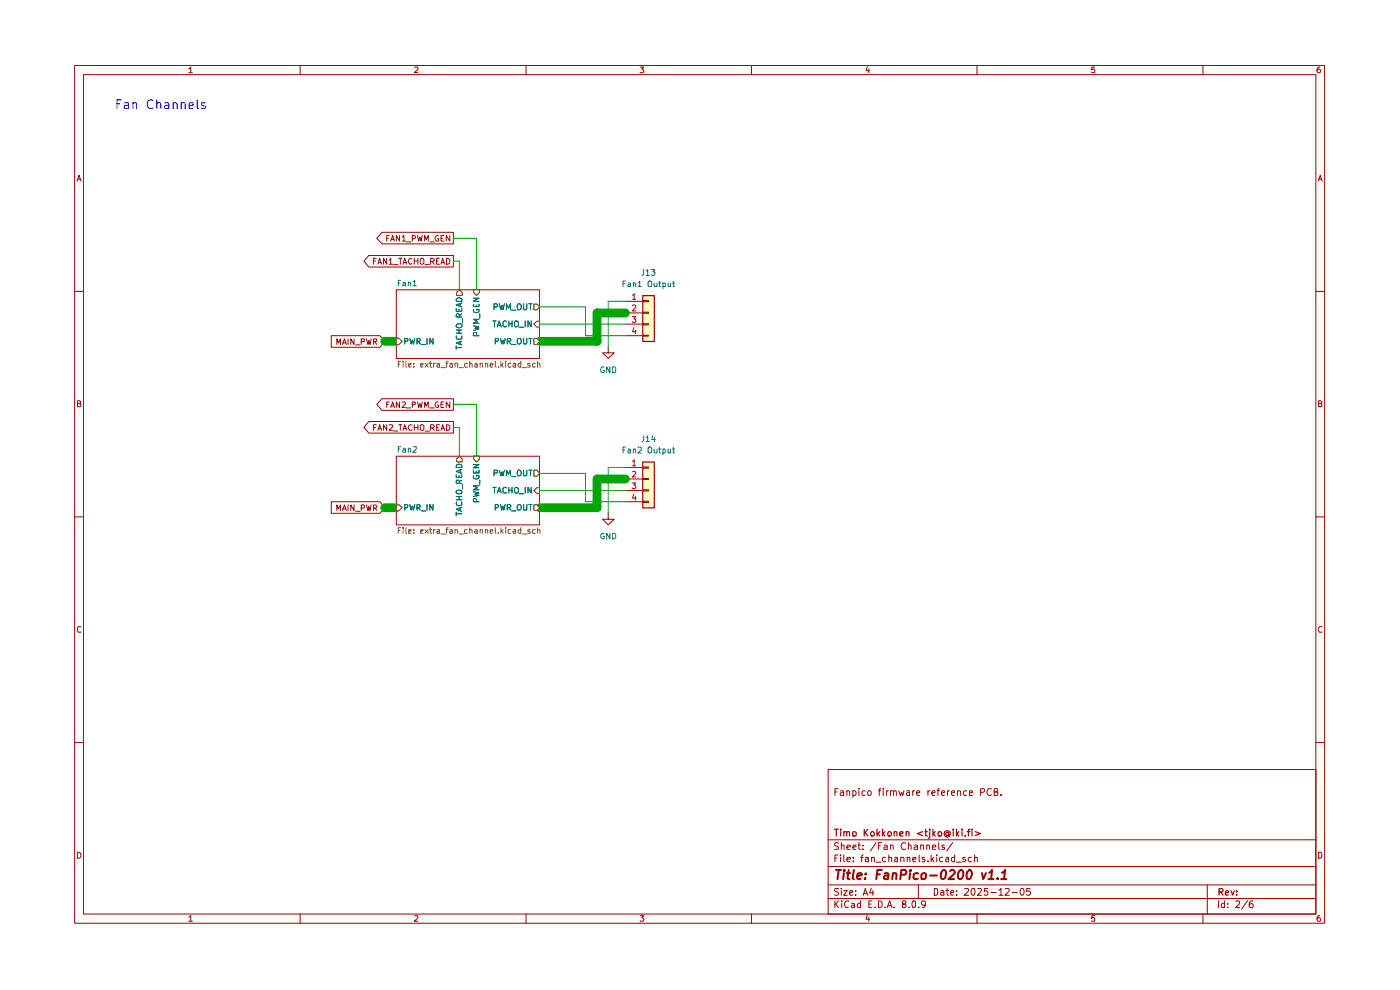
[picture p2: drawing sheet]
<svg xmlns="http://www.w3.org/2000/svg" width="297mm" height="210mm" viewBox="0 0 297 210" stroke-linecap="round" stroke-linejoin="round" font-family="sans-serif">
<g fill="none" stroke="#9b0000" stroke-width=".21">
<path d="M15.8 13.9h265.2v181.9h-265.2zM17.7 15.8h261.4v178.1h-261.4zM40 14.6l.5-.4v1.2M40 15.4h.8M63.7 13.9v1.9M88 14.3l.6-.1v.5l-.7 .7h.7M111.6 13.9v1.9M135.8 14.2h.8l-.5 .4 .5 .3-.1 .4h-.7M159.4 13.9v1.9M184 14.1l-.3 .9h.8M184.3 14.6v.8M207.3 13.9v1.9"/>
<path d="M232.2 14.2h-.6v.6l.1-.2h.4l.1 .2v.5h-.6M255.2 13.9v1.9M280 14.2a.55 .55 0 0 0-.6 .5l.2 .7h.4l.2-.2v-.3l-.3-.3h-.2l-.3 .3M16.3 38.4l.5-1.2 .4 1.2M16.5 38h.6M279.7 38.4l.4-1.2 .4 1.2M279.7 38h.6M15.8 61.8h1.9M279.1 61.8h1.9M16.4 85.6h.6v-.5l-.6-.1v1.3h.5l.3-.4-.3-.3M279.7 85.6h.5l.2-.3-.2-.3h-.5v1.3h.5l.2-.1v-.4l-.2-.2M15.8 109.6h1.9"/>
<path d="M279.1 109.6h1.9M17.2 133l-.6-.1-.2 .3v.7l.2 .2 .6-.1M280.4 133l-.5-.1-.2 .5 .2 .7 .5-.1M15.8 157.5h1.9M279.1 157.5h1.9M175.7 163.2h103.4v30.7h-103.4zM175.7 178.1h103.4M177.1 168h.4M177.8 167.3h-.7v1.4M177.9 178.8l-.6-.1-.3 .4 .1 .2a.56 .56 0 0 1 .6 .3 .56 .56 0 0 1 0 .6h-.7M178.3 167.8h.6l.1 .9M178.5 179.4l.1-.2 .5 .2v.8"/>
<path d="M178.5 178.7v1.5M179 168.1h-.5l-.3 .3 .3 .3h.5M179.7 179.7l.7-.1-.1-.3-.4-.1-.2 .2v.8h.6M179.7 167.9v-.1a.36 .36 0 0 1 .6 .2v.7M179.7 167.7v1M180.9 179.7l.7-.1-.2-.4h-.3l-.2 .2v.6l.1 .2h.5M180.9 167.8l.5-.1a.6 .6 0 0 1 0 1h-.5M180.9 167.7v1.5M182 179.2h.5M182.2 178.7v1.3l.1 .2h.2M182.2 167.3v.1M182.2 167.7v1"/>
<path d="M183.1 179.3v.1M183.6 167.8l-.5-.1-.2 .2v.7l.2 .1h.5M184.2 167.9l.4-.2a.6 .6 0 0 1 0 1h-.3a.6 .6 0 0 1-.1-.8zM185.8 178.7l-1.1 1.8M186.4 179.4h.4M186.4 167.7h.5M186.9 167.3h-.3l-.1 .2v1.2M187 178.7h-.6v1.5M187.4 167.3v.1M187.4 167.7v1M187.5 179.3l.5-.1 .2 .2v.8h-.7v-.5l.7-.1M188 167.7v1"/>
<path d="M188.5 167.7l-.5 .4M188.9 179.4l.2-.2 .4 .2v.8M188.9 167.9l.1-.1a.36 .36 0 0 1 .6 .2v.7M188.9 167.7v1M188.9 179.2v1M189.6 168l.1-.3 .4 .1 .1 .9M190.7 167.7l.3 1 .3-.6 .2 .6 .3-1M192.1 178.9l-.1-.1a.75 .75 0 0 0-.8 .4 .75 .75 0 0 0 .2 1l.7-.1M192.4 167.8h.5l.1 .9M192.7 179.4l.2-.2 .4 .2v.8M192.7 178.7v1.5M193 168.1h-.6l-.1 .3 .1 .3h.6"/>
<path d="M193.6 167.7v1M194 179.3l.4-.1 .3 .2v.8h-.7v-.5l.7-.1M194.1 167.7l-.5 .4M194.5 168.2l.7-.1-.2-.4-.4 .1-.1 .7 .2 .2h.4M195.3 179.4l.2-.2 .4 .2v.8M195.3 179.2v1M196.6 179.4l.2-.2 .4 .2v.8M196.6 179.2v1M196.9 167.7v1M197.3 167.7l-.4 .4M197.7 168.2l.7-.1-.2-.4-.4 .1-.1 .7 .2 .2h.4M197.8 179.7l.7-.1v-.3l-.5-.1-.2 .2 .1 .8h.6"/>
<path d="M198.8 167.7h.5M199.1 178.7v1.3l.2 .2M199.3 167.3h-.2l-.1 .2v1.2M199.7 168.2l.7-.1-.2-.4-.4 .1-.1 .7 .3 .2h.3M200.3 179.3l-.3-.1-.2 .2 .2 .3h.3v.5h-.5M201 167.7v1M201.4 167.7l-.4 .4M201.8 168.2l.7-.1-.1-.4-.5 .1-.1 .7 .3 .2h.3M202.1 178.7l-1.3 1.8M203.1 167.9l.1-.1a.36 .36 0 0 1 .6 .2v.7M203.1 167.7v1M205.1 167.8l-.5-.1a.6 .6 0 0 0 0 1h.5"/>
<path d="M205.7 168.2l.6-.1-.1-.3h-.5v.9h.5M208 168.1l.7-.1 .2-.3-.1-.3-.8-.1v1.4M210.3 167.4l-.7-.1a.75 .75 0 0 0-.2 .9 .75 .75 0 0 0 .8 .5l.1-.1M210.9 168h.4l.4-.3-.2-.4h-.6v1.4h.5l.3-.1v-.5l-.4-.1M212.3 168.6v.1M16.4 180.8a.65 .65 0 0 1 .8 .6 .65 .65 0 0 1-.8 .6zM40 194.6l.5-.4v1.2M40 195.4h.8M63.7 193.9v1.9M88 194.3l.6-.1v.5l-.7 .7h.7M111.6 193.9v1.9M135.8 194.2h.8l-.5 .5 .5 .2-.1 .4h-.7"/>
<path d="M159.4 193.9v1.9M175.7 190.6h103.4M175.7 187.7h103.4M175.7 183.8h103.4M177.1 191.1v1.4M177.1 182h.4M177.3 191.8l.6 .7M177.8 181.4h-.7v1.4M177.9 188.5l-.8 .1v.4l.6 .2 .2 .4-.4 .3-.5-.1M177.9 191.1l-.8 .8M178.3 181.4v.1M178.3 181.9v.9"/>
<path d="M178.5 188.5v.1M178.5 188.9v1M178.6 191.1v.2M178.6 191.6v.9M179 188.9h.7l-.7 1h.7M179 181.4v1.1l.2 .3M179.7 182.3l.7-.1-.1-.3h-.6v.1v.7h.6M180 191.3v-.1a.7 .7 0 0 0-.9 .5 .7 .7 0 0 0 .6 .8l.3-.1M180.3 189.4l.6-.2-.1-.3-.5 .1v.7l.1 .2 .4-.1M180.7 191.7l.4-.1 .2 .2v.7M181 182.6v.2M181 181.9v.1"/>
<path d="M181.3 191.9l-.7 .3 .2 .3 .5-.1M181.5 189.7v.2M181.5 189v.1M182.5 191.7a.45 .45 0 0 0-.6 .2l.1 .5h.5M182.5 191.1v1.4M182.5 181.9h.6M183.1 180.1v.1M183.1 189.9l.5-1.4 .5 1.4M183.1 181.4l-.3 .1v1.3M183.2 189.5h.8M183.6 181.9h.6v.9M184 194.1l-.3 .9h.8"/>
<path d="M184.2 182.2l-.6 .1v.4h.6M184.3 194.6v.8M184.3 191.8h.5M184.8 188.4l-.3 1h.8M184.9 182l.5-.1 .1 .9M184.9 181.9v.9M185 191.1h-.7v1.4h.7M185.2 188.9v1M185.7 192.4v.1M185.8 182.9h1.1M186.4 191.1h.3l.4 .3v.8l-.4 .3h-.3zM187.8 192.4v.1"/>
<path d="M187.9 181.9h-.5l-.2 .6a.45 .45 0 0 0 .7 .2M188.2 192.5l.5-1.4 .5 1.4M188.4 192.1h.7M188.6 182l.5-.1v.9M188.6 181.4v1.4M189.7 192.4v.1M189.8 181.9h.5l.1 .9M190.4 182.2h-.4l-.3 .3 .3 .3 .4-.1M191.1 182l.6-.1 .1 .9M191.1 181.9v.9M191.7 191.8l-.3-.2v-.3l.3-.2 .4 .1v.5l-.7 .2v.5a.48 .48 0 0 0 .7 0 .48 .48 0 0 0 0-.6h-.2M192.4 182l.6-.1v.9"/>
<path d="M192.4 181.9v.9M192.9 192.4v.1M193.5 191.3l.4-.2 .3 .2-.1 1.1h-.6zM193.6 182.3l.7-.1-.1-.3h-.5l-.1 .1 .1 .7h.5M194.8 187.7v2.9M194.9 192.4v.1M195 181.4v1.3l.2 .1M196.2 181.9h-.5v.3l.6 .3-.3 .3-.3-.1M196.3 191.8l-.3 .2h-.2l-.3-.2v-.5l.3-.2 .4 .1a1.01 1.01 0 0 1-.1 1.2l-.4 .1M196.9 182.6v.2M197.5 181.4v1.4M197.7 182.2l.4 .6"/>
<path d="M198.1 181.9l-.6 .5M198.2 188.5h.5a.83 .83 0 0 1 .2 .9 .83 .83 0 0 1-.7 .5zM198.7 181.4v.1M198.7 181.9v.9M199.6 189h.6v.9M200 181.9h-.5l-.2 .2v.4l.3 .3 .4-.1M200.2 189.2l-.6 .2v.4h.6M200.7 181.9h.5l.1 .9M200.7 188.9h.6M200.9 188.5v1.2l.4 .2M201.3 182.2h-.6l-.1 .3 .1 .3 .6-.1M201.7 189.4l.7-.2-.1-.2-.5-.1-.1 .2 .1 .7h.5"/>
<path d="M202.5 181.9h-.5l-.2 .2v.4l.3 .3 .4-.1M202.5 181.4v1.4M202.9 182.9h1.1M202.9 189.7v.2M202.9 189v.1M204.6 188.6l.7-.1 .2 .3-.9 1.1h.9M204.8 181.9h-.5l-.1 .1 .6 .4v.3h-.6M206.1 181.9h-.5l-.2 .2v.4l.3 .3 .4-.1M206.2 188.6l.5-.1a1.1 1.1 0 0 1-.2 1.4l-.3-.2-.2-.4zM206.8 182l.5-.1 .1 .9M206.8 181.4v1.4M207.3 193.9v1.9"/>
<path d="M207.4 188.6l.7-.1 .1 .3-.8 1.1h.8M209.6 188.5h-.7l-.1 .6 .2-.1 .5 .1 .1 .6-.3 .2h-.3l-.2-.2M210.2 189.3h1.1M211.9 188.8l.4-.3v1.4M211.9 189.9h.9M213.3 188.6l.7-.1 .1 .3-.9 1.1h.9M214.7 189.3h1.1M216.6 188.6l.1-.1a.75 .75 0 0 1 .6 .6 .75 .75 0 0 1-.4 .8l-.3-.2-.2-.4zM218.5 188.5h-.7v.6l.6-.1 .2 .2-.1 .5-.1 .2-.6-.2M232.2 194.2h-.6v.6l.1-.1h.4l.1 .1v.5h-.6M255.2 193.9v1.9M256.1 187.7v6.2"/>
<path d="M258.5 191.1v1.4M259.8 191.7l-.5-.1-.2 .3 .1 .5h.6M259.8 191.1v1.4M260.4 192.4v.1M260.4 191.7v.1M262.2 191.3l.2-.2h.3l.3 .4-.9 1h.9M264.7 191l-1.3 1.9M265.8 191.1h-.4a.96 .96 0 0 0-.2 1.3h.6l.1-.5-.3-.2-.5 .1-.1 .1M279.7 180.8h.4l.3 .3v.6l-.3 .3h-.4zM280 194.2a.55 .55 0 0 0-.6 .5l.2 .7h.4l.2-.2v-.3l-.3-.2h-.2l-.3 .2"/>
</g>
<g fill="none" stroke="#9b0000" stroke-width=".25">
<path d="M177 175.9h.8M177.4 175.9v1.4M178.4 175.9v.2M178.4 176.4v.9M179 176.6l.2-.2 .4 .2v.7M179 176.4v.9M179.6 176.6l.3-.2 .3 .1v.8M180.9 176.6l.1-.1a.45 .45 0 0 1 .7 .2l-.2 .6h-.5zM183.3 175.9v1.4M183.5 176.6l.6 .7M184.1 175.9l-.8 .8M184.7 176.7l.3-.3h.2l.3 .3-.2 .6h-.5z"/>
<path d="M186.1 175.9v1.4M186.2 176.8l.4 .5M186.6 176.4l-.5 .5M187.2 175.9v1.4M187.3 176.8l.5 .5M187.8 176.4l-.6 .5M188.4 176.5a.45 .45 0 0 1 .7 .2l-.2 .6h-.5zM189.7 176.6l.2-.2 .4 .2v.7M189.7 176.4v.9M190.9 176.9l.7-.2v-.2l-.5-.1-.2 .2 .1 .7h.6M192.2 176.6l.2-.2 .4 .2v.7M192.2 176.4v.9"/>
<path d="M195.7 176.4l-1.1 .4 1.1 .5M196.2 176.4h.5M196.4 175.9v1.3l.1 .1h.2M197.2 176.4v1.3l-.3 .1M197.2 175.9v.2M197.9 175.9v1.4M198 176.8l.4 .5M198.4 176.4l-.5 .5M199.1 176.5a.45 .45 0 0 1 .7 .2l-.2 .6h-.5zM201.2 176.7l-.4-.1-.2 .2 .3 .5 .3-.2M201.2 176.6v.5l.2 .1 .2-.1-.1-.7-.3-.2h-.5a.68 .68 0 0 0-.3 1.1 .68 .68 0 0 0 1.1 0M202.2 175.9v.2"/>
<path d="M202.2 176.4v.9M202.9 175.9v1.4M203 176.8l.4 .5M203.4 176.4l-.5 .5M204.1 175.9v.2M204.1 176.4v.9M204.8 177.3h.1M205.2 176.4h.6M205.8 175.9l-.4 .1v1.3M206.2 175.9v.2M206.2 176.4v.9M206.9 176.4l1.1 .4-1.1 .5"/>
<path d="M258.6 189.2h.7l.2-.3-.1-.3-.8-.1v1.4M259 189.2l.5 .7M260 189.4l.6-.1-.1-.4-.4 .1-.1 .7 .1 .2h.5M261.2 188.9l.3 1 .3-1M262.3 189.8v.1M262.3 189v.2"/>
</g>
<g fill="none" stroke="#9b0000" stroke-width=".42">
<path d="M177.3 184.5h1.1M177.9 184.5l-.2 2M179 185.2l-.1 1.3M179.1 184.5v.3M179.6 185.2h.8M180 184.5l-.2 1.7 .4 .3M181.1 184.5l-.2 1.7 .2 .3M181.8 185.9l1-.3v-.3a.6 .6 0 0 0-.9 .2v.9h.7M183.5 186.3v.2M183.7 185.3l.1 .1-.2 .1 .1-.2-.1 .2M186 185.5h.6M187.1 184.5h-1l-.2 2"/>
<path d="M187.7 185.3h.7l-.1 1.2M188.4 185.6a.85 .85 0 0 0-.9 .5l.3 .4 .5-.1M189.4 185.4l.3-.2 .4 .1v1.2M189.4 185.2l-.1 1.3M191.1 185.5h1l.2-.5-.1-.2-.2-.3h-.8l-.2 2M193.1 185.2l-.2 1.3M193.2 184.5l-.1 .3 .2-.1-.1-.2-.1 .3M194.8 185.3a.65 .65 0 0 0-1 .2v.8a.64 .64 0 0 0 .9 .1M195.5 185.5l.4-.3 .5 .2v.7l-.2 .3-.5 .1-.2-.2zM197.3 185.7h1.5M199.9 184.8l.3-.3a.6 .6 0 0 1 .5 .8l-.2 .8-.4 .4-.3-.1-.2-.3v-.8zM201.6 184.8l.2-.3h.4l.4 .6-1.4 1.4h1.2"/>
<path d="M203.5 184.8l.3-.3 .5 .3a1.29 1.29 0 0 1-.5 1.7l-.4-.1-.2-.3v-.8zM205.6 184.5a1.06 1.06 0 0 1 .5 1.1 1.06 1.06 0 0 1-.7 .9l-.3-.4a1.52 1.52 0 0 1 .5-1.6zM208.3 185.2l.3 1.3 .6-1.3M209.7 186.5h1.1M209.8 185.1l.5-.2 .1-.4-.1 2M211.6 186.3v.2M212.4 186.5h1.1M212.6 185.1l.6-.6-.2 2"/>
</g>
<path d="M113.9 103.5h.6v1.1h-.6l-.6-.5z" fill="#fff"/>
<path d="M113.9 103.5h.6v1.1h-.6l-.6-.5z" fill="none" stroke="#806000" stroke-width=".21"/>
<path d="M104.6 103.4h.6M104.9 103.4v1.2M105.5 104.6l.4-1.2 .4 1.2M105.6 104.2h.6M107.4 103.5a.45 .45 0 0 0-.7 .1v.7l.2 .3 .5-.1M108 103.4v1.2M108 104h.6M108.6 103.4v1.2M109.2 103.5l.3-.1 .3 .1a.87 .87 0 0 1 0 1.1h-.5l-.2-.4zM110.2 104.7h.9M111.4 103.4v1.2M112.7 103.4v1.2l-.7-1.2v1.2" fill="none" stroke="#007270" stroke-width=".21"/>
<path d="M113.3 99.7h.6l.6 .7-.6 .6h-.6z" fill="#fff"/>
<path d="M113.3 99.7h.6l.6 .7-.6 .6h-.6z" fill="none" stroke="#806000" stroke-width=".21"/>
<path d="M105.9 99.7l.4 1.2 .2-.8 .2 .8 .3-1.2M110 99.7l.3 .1a.67 .67 0 0 1 0 1.1h-.4l-.1-.1a.82 .82 0 0 1 .2-1.1zM111.1 99.7l.1 1.2h.5l.1-1.2M112.2 99.7h.7M112.5 99.7v1.2M104.8 100.3h.6l.2-.1-.1-.4-.7-.1v1.2M107.4 100.9v-1.2l.5 .9 .4-.9v1.2M108.5 101.1h1" fill="none" stroke="#007270" stroke-width=".21"/>
<path d="M113.3 107.1h.6l.6 .6-.6 .6h-.6z" fill="#fff"/>
<path d="M113.3 107.1h.6l.6 .6-.6 .6h-.6z" fill="none" stroke="#806000" stroke-width=".21"/>
<path d="M105.1 107.7h.4l.3-.3-.1-.3-.6-.1v1.2M106.2 107l.2 1.2 .3-.8 .2 .8 .3-1.2M107.6 107.7h.5l.3-.3-.1-.3-.7-.1v1.2M108 107.7l.4 .5M108.5 108.4h1M110 107l.5 .2a.74 .74 0 0 1-.2 1h-.4a.86 .86 0 0 1 .1-1.2zM111.1 107l.1 1.2h.5l.1-1.2M112.2 107h.7M112.5 107v1.2" fill="none" stroke="#007270" stroke-width=".21"/>
<path d="M100.5 96.8h1.2v.6l-.6 .6-.6-.6z" fill="#fff"/>
<path d="M100.5 96.8h1.2v.6l-.6 .6-.6-.6z" fill="none" stroke="#806000" stroke-width=".21"/>
<path d="M100.4 99.7v.6h1.2v-.6M100.4 98.6h1.2l-1.2 .6h1.2M101 99.9v.4M100.4 104.3l1.2 .3-.8 .2 .8 .3-1.2 .2M100.5 100.9l-.1 .1a.66 .66 0 0 0 .5 .6 .66 .66 0 0 0 .7-.3l-.1-.5h-.4v.3M101.1 106.4l-.1-.6h-.5l-.1 .6h1.2M101.6 103h-1.2l.9 .5-.9 .4h1.2M101.8 101.9v.9" fill="none" stroke="#007270" stroke-width=".21"/>
<path d="M97.5 96.8l.5 .6v.6h-1.1v-.6z" fill="#fff"/>
<path d="M97.5 96.8l.5 .6v.6h-1.1v-.6z" fill="none" stroke="#806000" stroke-width=".21"/>
<g fill="none" stroke="#007270" stroke-width=".21">
<path d="M96.9 98.6h.9l.2 .1v.4h-1.2zM97.6 99.7v.5M98 99.6l-1.2 .4 1.2 .4M96.8 104.2a.86 .86 0 0 1 1.2-.1v.5l-.2 .1h-.9zM96.8 100.8v.5h1.2v-.5M96.8 108.6v.8M96.8 109h1.2M96.8 106h1.2M96.8 105.3h1.2M96.9 106.5l-.1 .3a.67 .67 0 0 0 .5 .5 .67 .67 0 0 0 .7-.3l-.1-.5M97.4 100.9v.4M97.4 105.3v.7"/>
<path d="M97.5 102.5v-.5l-.2-.1h-.4l-.1 .6h1.2M97.6 107.7v.6M98 107.6l-1.2 .4 1.2 .5M98 101.9l-.5 .3M98.1 102.8v.9"/>
</g>
<path d="M84.1 107.1h.6l.6 .6-.6 .6h-.6z" fill="#fff"/>
<path d="M84.1 107.1h.6l.6 .6-.6 .6h-.6z" fill="none" stroke="#806000" stroke-width=".21"/>
<path d="M85.9 107.7l.5-.1v-.5l-.5-.1v1.2M87 107l.2 1.2 .3-.8 .2 .8 .3-1.2M88.5 107.7l.6-.1v-.5l-.6-.1v1.2M88.7 107.7l.5 .5M89.4 108.4h.9M90.6 107v1.2M91.9 107v1.2l-.7-1.2v1.2" fill="none" stroke="#007270" stroke-width=".21"/>
<g fill="#fff">
<path d="M84.1 96.8h30.4v14.5h-30.4z"/>
<path d="M113.9 68.2h.6v1.1h-.6l-.6-.5z"/>
</g>
<path d="M113.9 68.2h.6v1.1h-.6l-.6-.5z" fill="none" stroke="#806000" stroke-width=".21"/>
<path d="M104.6 68.1h.6M104.9 68.1v1.2M105.5 69.3l.4-1.2 .4 1.2M105.6 69h.6M107.4 68.2l-.4-.1-.3 .3 .1 .8 .2 .1 .4-.1M108 68.1v1.2M108 68.7h.6M108.6 68.1v1.2M109.2 68.2l.3-.1 .4 .1 .1 .7-.4 .4-.4-.1zM110.2 69.4h.9M111.4 68.1v1.2M112.7 68.1v1.2l-.7-1.2v1.2" fill="none" stroke="#007270" stroke-width=".21"/>
<path d="M113.3 64.5h.6l.6 .6-.6 .6h-.6z" fill="#fff"/>
<path d="M113.3 64.5h.6l.6 .6-.6 .6h-.6z" fill="none" stroke="#806000" stroke-width=".21"/>
<path d="M104.8 65.1l.7-.1 .1-.3-.3-.3h-.5v1.3M105.9 64.4l.4 1.3 .2-.9 .2 .9 .3-1.3M107.4 65.7v-1.3l.5 1 .4-1v1.3M108.5 65.8h1M110 64.4l.3 .1a.74 .74 0 0 1 .2 1l-.5 .2a.86 .86 0 0 1 0-1.3zM111.1 64.4v1.1l.2 .2h.2l.3-.3v-1M112.2 64.4h.7M112.5 64.4v1.3" fill="none" stroke="#007270" stroke-width=".21"/>
<path d="M113.3 71.8h.6l.6 .6-.6 .7h-.6z" fill="#fff"/>
<path d="M113.3 71.8h.6l.6 .6-.6 .7h-.6z" fill="none" stroke="#806000" stroke-width=".21"/>
<path d="M105.1 72.4l.6-.1 .1-.3-.2-.2h-.5v1.2M106.2 71.8l.2 1.2 .3-.9 .2 .9 .3-1.2M107.6 72.4l.7-.1 .1-.3-.2-.2h-.6v1.2M108 72.4l.4 .6M108.5 73.1h1M109.9 71.8h.4a.74 .74 0 0 1 .2 1l-.5 .2a.86 .86 0 0 1-.1-1.2zM111.1 71.8v1.1l.2 .1h.2l.3-.3v-.9M112.2 71.8h.7M112.5 71.8v1.2" fill="none" stroke="#007270" stroke-width=".21"/>
<path d="M100.5 61.5h1.2v.6l-.6 .6-.6-.6z" fill="#fff"/>
<path d="M100.5 61.5h1.2v.6l-.6 .6-.6-.6z" fill="none" stroke="#806000" stroke-width=".21"/>
<path d="M100.4 69.1l1.2 .2-.8 .3 .8 .2-1.2 .3M100.4 64.5v.5h1.2v-.5M100.4 63.2h1.2l-1.2 .7h1.2M100.5 65.6l-.1 .4 .4 .3h.5l.3-.2v-.5h-.5v.2M101 64.7v.3M101.1 71.2v-.5l-.2-.2h-.4l-.1 .7h1.2M101.6 67.7h-1.2l.9 .5-.9 .4h1.2M101.8 66.5v1" fill="none" stroke="#007270" stroke-width=".21"/>
<path d="M97.5 61.5l.5 .6v.6h-1.1v-.6z" fill="#fff"/>
<path d="M97.5 61.5l.5 .6v.6h-1.1v-.6z" fill="none" stroke="#806000" stroke-width=".21"/>
<g fill="none" stroke="#007270" stroke-width=".21">
<path d="M96.8 65.4v.6h1.2v-.6M96.8 73.4v.7M96.8 73.7h1.2M96.8 70.7h1.2M96.8 70h1.2M96.9 71.3a.45 .45 0 0 0 .1 .7h.7l.3-.2-.1-.5M96.9 68.8a.87 .87 0 0 1 1.1 0v.5a.86 .86 0 0 1-1.2 0zM97 63.2h.5l.5 .2v.5h-1.2v-.3zM97.4 65.6v.4M97.4 70v.7M97.5 67.2v-.4l-.3-.3-.3 .1-.1 .6h1.2M97.6 64.4v.6"/>
<path d="M97.6 72.5v.6M98 72.4l-1.2 .3 1.2 .5M98 64.3l-1.2 .4 1.2 .4M98 66.5l-.5 .5M98.1 67.6v.9"/>
</g>
<path d="M84.1 71.8h.6l.6 .6-.6 .7h-.6z" fill="#fff"/>
<path d="M84.1 71.8h.6l.6 .6-.6 .7h-.6z" fill="none" stroke="#806000" stroke-width=".21"/>
<path d="M85.9 72.4l.5-.1v-.5h-.5v1.2M87 71.8l.2 1.2 .3-.9 .2 .9 .3-1.2M88.5 72.4l.6-.1v-.5h-.6v1.2M88.7 72.4l.5 .6M89.4 73.1h.9M90.6 71.8v1.2M91.9 71.8v1.2l-.7-1.2v1.2" fill="none" stroke="#007270" stroke-width=".21"/>
<path d="M84.1 61.5h30.4v14.5h-30.4z" fill="#fff"/>
<g fill="#feffc5">
<path d="M136.3 98h2.5v9.7h-2.5z"/>
<path d="M136.3 62.7h2.5v9.7h-2.5z"/>
</g>
<path d="M113.9 103.5h.6v1.1h-.6l-.6-.5z" fill="#fff"/>
<path d="M113.9 103.5h.6v1.1h-.6l-.6-.5z" fill="none" stroke="#806000" stroke-width=".21"/>
<path d="M104.6 103.4h.6M104.9 103.4v1.2M105.5 104.6l.4-1.2 .4 1.2M105.6 104.2h.6M107.4 103.5a.45 .45 0 0 0-.7 .1v.7l.2 .3 .5-.1M108 103.4v1.2M108 104h.6M108.6 103.4v1.2M109.2 103.5l.3-.1 .3 .1a.87 .87 0 0 1 0 1.1h-.5l-.2-.4zM110.2 104.7h.9M111.4 103.4v1.2M112.7 103.4v1.2l-.7-1.2v1.2" fill="none" stroke="#007270" stroke-width=".21"/>
<path d="M113.3 99.7h.6l.6 .7-.6 .6h-.6z" fill="#fff"/>
<path d="M113.3 99.7h.6l.6 .7-.6 .6h-.6z" fill="none" stroke="#806000" stroke-width=".21"/>
<path d="M105.9 99.7l.4 1.2 .2-.8 .2 .8 .3-1.2M110 99.7l.3 .1a.67 .67 0 0 1 0 1.1h-.4l-.1-.1a.82 .82 0 0 1 .2-1.1zM111.1 99.7l.1 1.2h.5l.1-1.2M112.2 99.7h.7M112.5 99.7v1.2M104.8 100.3h.6l.2-.1-.1-.4-.7-.1v1.2M107.4 100.9v-1.2l.5 .9 .4-.9v1.2M108.5 101.1h1" fill="none" stroke="#007270" stroke-width=".21"/>
<path d="M113.3 107.1h.6l.6 .6-.6 .6h-.6z" fill="#fff"/>
<path d="M113.3 107.1h.6l.6 .6-.6 .6h-.6z" fill="none" stroke="#806000" stroke-width=".21"/>
<path d="M105.1 107.7h.4l.3-.3-.1-.3-.6-.1v1.2M106.2 107l.2 1.2 .3-.8 .2 .8 .3-1.2M107.6 107.7h.5l.3-.3-.1-.3-.7-.1v1.2M108 107.7l.4 .5M108.5 108.4h1M110 107l.5 .2a.74 .74 0 0 1-.2 1h-.4a.86 .86 0 0 1 .1-1.2zM111.1 107l.1 1.2h.5l.1-1.2M112.2 107h.7M112.5 107v1.2" fill="none" stroke="#007270" stroke-width=".21"/>
<path d="M100.5 96.8h1.2v.6l-.6 .6-.6-.6z" fill="#fff"/>
<path d="M100.5 96.8h1.2v.6l-.6 .6-.6-.6z" fill="none" stroke="#806000" stroke-width=".21"/>
<path d="M100.4 99.7v.6h1.2v-.6M100.4 98.6h1.2l-1.2 .6h1.2M101 99.9v.4M100.4 104.3l1.2 .3-.8 .2 .8 .3-1.2 .2M100.5 100.9l-.1 .1a.66 .66 0 0 0 .5 .6 .66 .66 0 0 0 .7-.3l-.1-.5h-.4v.3M101.1 106.4l-.1-.6h-.5l-.1 .6h1.2M101.6 103h-1.2l.9 .5-.9 .4h1.2M101.8 101.9v.9" fill="none" stroke="#007270" stroke-width=".21"/>
<path d="M97.5 96.8l.5 .6v.6h-1.1v-.6z" fill="#fff"/>
<path d="M97.5 96.8l.5 .6v.6h-1.1v-.6z" fill="none" stroke="#806000" stroke-width=".21"/>
<g fill="none" stroke="#007270" stroke-width=".21">
<path d="M96.9 98.6h.9l.2 .1v.4h-1.2zM97.6 99.7v.5M98 99.6l-1.2 .4 1.2 .4M96.8 104.2a.86 .86 0 0 1 1.2-.1v.5l-.2 .1h-.9zM96.8 100.8v.5h1.2v-.5M96.8 108.6v.8M96.8 109h1.2M96.8 106h1.2M96.8 105.3h1.2M96.9 106.5l-.1 .3a.67 .67 0 0 0 .5 .5 .67 .67 0 0 0 .7-.3l-.1-.5M97.4 100.9v.4M97.4 105.3v.7"/>
<path d="M97.5 102.5v-.5l-.2-.1h-.4l-.1 .6h1.2M97.6 107.7v.6M98 107.6l-1.2 .4 1.2 .5M98 101.9l-.5 .3M98.1 102.8v.9"/>
</g>
<path d="M84.1 107.1h.6l.6 .6-.6 .6h-.6z" fill="#fff"/>
<path d="M84.1 107.1h.6l.6 .6-.6 .6h-.6z" fill="none" stroke="#806000" stroke-width=".21"/>
<path d="M85.9 107.7l.5-.1v-.5l-.5-.1v1.2M87 107l.2 1.2 .3-.8 .2 .8 .3-1.2M88.5 107.7l.6-.1v-.5l-.6-.1v1.2M88.7 107.7l.5 .5M89.4 108.4h.9M90.6 107v1.2M91.9 107v1.2l-.7-1.2v1.2" fill="none" stroke="#007270" stroke-width=".21"/>
<path d="M84.1 96.8h30.4v14.5h-30.4z" fill="none" stroke="#9b0000" stroke-width=".21"/>
<path d="M113.9 68.2h.6v1.1h-.6l-.6-.5z" fill="#fff"/>
<path d="M113.9 68.2h.6v1.1h-.6l-.6-.5z" fill="none" stroke="#806000" stroke-width=".21"/>
<path d="M104.6 68.1h.6M104.9 68.1v1.2M105.5 69.3l.4-1.2 .4 1.2M105.6 69h.6M107.4 68.2l-.4-.1-.3 .3 .1 .8 .2 .1 .4-.1M108 68.1v1.2M108 68.7h.6M108.6 68.1v1.2M109.2 68.2l.3-.1 .4 .1 .1 .7-.4 .4-.4-.1zM110.2 69.4h.9M111.4 68.1v1.2M112.7 68.1v1.2l-.7-1.2v1.2" fill="none" stroke="#007270" stroke-width=".21"/>
<path d="M113.3 64.5h.6l.6 .6-.6 .6h-.6z" fill="#fff"/>
<path d="M113.3 64.5h.6l.6 .6-.6 .6h-.6z" fill="none" stroke="#806000" stroke-width=".21"/>
<path d="M104.8 65.1l.7-.1 .1-.3-.3-.3h-.5v1.3M105.9 64.4l.4 1.3 .2-.9 .2 .9 .3-1.3M107.4 65.7v-1.3l.5 1 .4-1v1.3M108.5 65.8h1M110 64.4l.3 .1a.74 .74 0 0 1 .2 1l-.5 .2a.86 .86 0 0 1 0-1.3zM111.1 64.4v1.1l.2 .2h.2l.3-.3v-1M112.2 64.4h.7M112.5 64.4v1.3" fill="none" stroke="#007270" stroke-width=".21"/>
<path d="M113.3 71.8h.6l.6 .6-.6 .7h-.6z" fill="#fff"/>
<path d="M113.3 71.8h.6l.6 .6-.6 .7h-.6z" fill="none" stroke="#806000" stroke-width=".21"/>
<path d="M105.1 72.4l.6-.1 .1-.3-.2-.2h-.5v1.2M106.2 71.8l.2 1.2 .3-.9 .2 .9 .3-1.2M107.6 72.4l.7-.1 .1-.3-.2-.2h-.6v1.2M108 72.4l.4 .6M108.5 73.1h1M109.9 71.8h.4a.74 .74 0 0 1 .2 1l-.5 .2a.86 .86 0 0 1-.1-1.2zM111.1 71.8v1.1l.2 .1h.2l.3-.3v-.9M112.2 71.8h.7M112.5 71.8v1.2" fill="none" stroke="#007270" stroke-width=".21"/>
<path d="M100.5 61.5h1.2v.6l-.6 .6-.6-.6z" fill="#fff"/>
<path d="M100.5 61.5h1.2v.6l-.6 .6-.6-.6z" fill="none" stroke="#806000" stroke-width=".21"/>
<path d="M100.4 69.1l1.2 .2-.8 .3 .8 .2-1.2 .3M100.4 64.5v.5h1.2v-.5M100.4 63.2h1.2l-1.2 .7h1.2M100.5 65.6l-.1 .4 .4 .3h.5l.3-.2v-.5h-.5v.2M101 64.7v.3M101.1 71.2v-.5l-.2-.2h-.4l-.1 .7h1.2M101.6 67.7h-1.2l.9 .5-.9 .4h1.2M101.8 66.5v1" fill="none" stroke="#007270" stroke-width=".21"/>
<path d="M97.5 61.5l.5 .6v.6h-1.1v-.6z" fill="#fff"/>
<path d="M97.5 61.5l.5 .6v.6h-1.1v-.6z" fill="none" stroke="#806000" stroke-width=".21"/>
<g fill="none" stroke="#007270" stroke-width=".21">
<path d="M96.8 65.4v.6h1.2v-.6M96.8 73.4v.7M96.8 73.7h1.2M96.8 70.7h1.2M96.8 70h1.2M96.9 71.3a.45 .45 0 0 0 .1 .7h.7l.3-.2-.1-.5M96.9 68.8a.87 .87 0 0 1 1.1 0v.5a.86 .86 0 0 1-1.2 0zM97 63.2h.5l.5 .2v.5h-1.2v-.3zM97.4 65.6v.4M97.4 70v.7M97.5 67.2v-.4l-.3-.3-.3 .1-.1 .6h1.2M97.6 64.4v.6"/>
<path d="M97.6 72.5v.6M98 72.4l-1.2 .3 1.2 .5M98 64.3l-1.2 .4 1.2 .4M98 66.5l-.5 .5M98.1 67.6v.9"/>
</g>
<path d="M84.1 71.8h.6l.6 .6-.6 .7h-.6z" fill="#fff"/>
<g fill="none" stroke="#806000" stroke-width=".21">
<path d="M84.1 71.8h.6l.6 .6-.6 .7h-.6zM84.5 77.2h.3M85 76.6h-.5v1.3M85.5 76.6v.2M85.5 77v.9M86.1 76.6v1.2l.2 .1M86.7 77.5l.5-.1v-.3h-.5v.7h.5M87.8 77.7v.2M87.8 77.1v.1M89.2 77.5l.5-.1v-.3h-.5v.7h.5M90.2 77l.6 .9M90.8 77l-.6 .9"/>
<path d="M91.1 77h.5M91.3 76.6v1.1l.3 .2M91.9 77v.9M92.4 77l-.5 .3M92.7 77.1h.5v.8M93.2 77.4l-.5 .1v.3h.5M93.6 78h.9M94.6 77h.5M95.1 76.6l-.4 .2v1.1M95.4 77.1l.4-.1 .2 .2v.7M96 77.4l-.6 .1v.3h.6M96.5 77.2l.3-.2 .3 .2v.7"/>
<path d="M96.5 77v.9M97.4 78h.9M99.1 77.1l-.4-.1-.1 .2v.5l.1 .2 .4-.1M99.7 77.2l.1-.2 .4 .2v.7M99.7 76.6v1.3M100.8 77.1l.3-.1 .2 .2v.7M101.3 77.4h-.5l-.1 .2 .1 .3 .5-.1M101.9 77.2l.1-.2 .4 .2v.7M101.9 77v.9M103 77.2l.1-.2 .4 .2v.7M103 77v.9M104 77.5l.6-.1-.2-.4-.4 .2v.5l.1 .2 .4-.1"/>
<path d="M105.1 76.6v1.1l.1 .2M105.8 77.7v.2M106.3 76.6v1.3M106.4 77.4l.4 .5M106.8 77l-.5 .6M107.3 76.6v.2M107.3 77v.9M108.4 77.1l-.4-.1-.2 .3 .1 .5h.5M108.9 77.1h.5v.8M109.4 77.4h-.4l-.2 .2 .2 .3 .4-.1M110.5 77.1l-.3-.1-.3 .3v.3l.3 .3 .3-.1M110.5 76.6v1.3"/>
<path d="M110.8 78h1M112.4 77.1l-.3-.1-.2 .3 .6 .4-.2 .2-.4-.1M113.5 77.1l-.3-.1-.3 .3 .1 .5h.5M114 77.2l.2-.2 .4 .2v.7M114 76.6v1.3M84.5 112.5h.3M85 111.9h-.5v1.2M85.5 111.9v.1M85.5 112.4v.7M86.1 111.9v1.2h.2M86.7 112.7l.5-.1v-.2h-.5v.7h.5M87.8 113v.1"/>
<path d="M87.8 112.4v.1M89.2 112.7l.5-.1v-.2h-.5v.7h.5M90.2 112.4l.6 .7M90.8 112.4l-.6 .7M91.1 112.4h.5M91.3 111.9v1l.1 .2h.2M91.9 112.4v.7M92.4 112.4l-.5 .1M92.7 112.4h.5v.7h-.5v-.4l.5-.1M93.6 113.3h.9M94.6 112.4h.5M95.1 111.9l-.4 .2v1"/>
<path d="M95.4 112.4h.5l.1 .1v.6h-.6v-.4l.6-.1M96.5 112.4h.5l.1 .7M96.5 112.4v.7M97.4 113.3h.9M99.1 112.4h-.5v.6l.5 .1M99.7 112.4h.4l.1 .7M99.7 111.9v1.2M100.8 112.4h.4l.1 .1v.6h-.5v-.4l.5-.1M101.9 112.4h.4l.1 .7M101.9 112.4v.7M103 112.4h.4l.1 .7M103 112.4v.7"/>
<path d="M104 112.7l.6-.1-.1-.2h-.4l-.1 .1 .1 .6h.4M105.1 111.9v1l.1 .2M105.8 113v.1M106.3 111.9v1.2M106.4 112.7l.4 .4M106.8 112.4l-.5 .4M107.3 111.9v.1M107.3 112.4v.7M108.4 112.4h-.5l-.1 .1 .1 .6h.5M108.9 112.4h.5v.7h-.5v-.4l.5-.1M110.5 111.9v1.2h-.4l-.2-.2v-.4l.2-.1h.4M110.8 113.3h1"/>
<path d="M112.4 112.4h-.4l-.1 .1 .1 .2 .4 .1v.3h-.5M113.5 112.4h-.5l-.1 .1 .1 .6h.5M114 112.4h.5l.1 .7M114 111.9v1.2"/>
</g>
<g fill="none" stroke="#007270" stroke-width=".21">
<path d="M85 59.4h-.5v1.2M85.5 59.9h.4l.1 .1v.6h-.5l-.1-.2 .6-.3M86.6 59.9h.4l.1 .1v.6M86.6 59.9v.7M87.6 59.8l.4-.4v1.2M84.5 60h.3M85.9 72.4l.5-.1v-.5h-.5v1.2M87 71.8l.2 1.2 .3-.9 .2 .9 .3-1.2M87.6 60.6h.7M88.5 72.4l.6-.1v-.5h-.6v1.2M88.7 72.4l.5 .6M89.4 73.1h.9"/>
<path d="M90.6 71.8v1.2M91.9 71.8v1.2l-.7-1.2v1.2M84.5 95.3h.3M85 94.7h-.5v1.2M85.5 95.2l.4-.1 .1 .2v.6M86 95.4h-.4l-.2 .2 .2 .3 .4-.1M86.6 95.3l.2-.2 .3 .2v.6M86.6 95.1v.8M87.6 94.8l.6-.1 .1 .6-.8 .6h.8"/>
</g>
<g fill="none" stroke="#9b0000" stroke-width=".21">
<path d="M78.2 54.2h18v2.4h-18l-1-1.2zM79.2 55.4h.5M79.8 54.8h-.6v1.3M80.2 56.1l.3-1.3 .4 1.3M80.3 55.7h.6M81 49.3h15.2v2.4h-15.2l-1.1-1.2zM82 54.8v1.3l-.6-1.3v1.3M82 50.5h.4M82.6 50h-.6v1.1M82.6 55.2l.3-.4v1.3M82.6 56.1h.7M82.9 51.1l.4-1.1 .4 1.1"/>
<path d="M83 50.8h.6M83.5 56.1h.9M84.6 54.8h.7M84.8 50v1.1l-.7-1.1v1.1M84.9 54.8v1.3M85.3 50.3l.4-.3v1.1M85.3 51.1h.7M85.5 56.1l.4-1.3 .4 1.3M85.6 55.7h.6M86.2 51.3h.9M87.4 55l-.3-.2a.6 .6 0 0 0-.5 .7 .6 .6 0 0 0 .7 .5l.1-.1M87.5 50.6l.6-.1v-.5h-.6v1.1"/>
<path d="M87.9 54.8v1.3M87.9 55.4h.7M88.6 50l.2 1.1 .3-.8 .2 .8 .3-1.1M88.6 54.8v1.3M89.4 54.8h.3l.2 .2v.9l-.2 .2-.5-.2v-.9zM90.1 51.1v-1.1l.3 .8 .4-.8v1.1M90.2 56.1h.9M91.2 51.3h.9M91.4 55.5l.6-.1 .1-.4-.2-.2h-.5v1.3M91.7 55.5l.4 .6M92.6 55.4h.4M93 50a.59 .59 0 0 0-.7 .4 .59 .59 0 0 0 .2 .7h.6v-.5h-.3"/>
<path d="M93.2 54.8h-.6v1.3h.6M93.6 56.1l.3-1.3 .4 1.3M93.6 50.5h.4M93.6 55.7h.6M94.2 50h-.6v1.1h.6M94.7 54.8l.5 .1 .2 .2v.6l-.4 .4h-.3zM95.4 50v1.1l-.7-1.1v1.1M70.3 71.2h10.3l1 1.2-1 1.3h-10.3zM71.5 73.1v-1.2l.3 .8 .4-.8v1.2M72.6 73.1l.5-1.2 .4 1.2M72.7 72.7h.6M73.8 71.9v1.2"/>
<path d="M75.1 71.9v1.2l-.7-1.2v1.2M75.4 73.2h1M76.6 72.5l.7-.1v-.4l-.7-.1v1.2M77.7 71.9l.4 1.2 .1-.9 .3 .9 .2-1.2M79.2 72.5l.6-.1v-.5h-.6v1.2M79.5 72.5l.4 .6M84.1 61.5h30.4v14.5h-30.4zM129 73.7v1.1h1.3l-1.3 1.2-1.2-1.2h1.2M129 73.7h.1M132.7 63.9h3.6M132.7 66.4h3.6M132.7 68.8h3.6"/>
<path d="M132.7 71.2h3.6M136.3 71.1h1.3v.2h-1.3zM136.3 68.7h1.3v.2h-1.3zM136.3 66.2h1.3v.3h-1.3zM136.3 63.8h1.3v.2h-1.3zM78.2 89.4h18v2.5h-18l-1-1.2zM79.2 90.7h.5M79.8 90.1h-.6v1.2M80.2 91.3l.3-1.2 .4 1.2M80.3 90.9h.6M81 84.6h15.2v2.4h-15.2l-1.1-1.2zM82 90.1v1.2l-.6-1.2v1.2"/>
<path d="M82 85.8h.4M82.6 90.2l.5-.1 .2 .2-.7 1h.7M82.6 85.3h-.6v1.1M82.9 86.4l.4-1.1 .4 1.1M83 86.1h.6M83.5 91.4h.9M84.6 90.1h.7M84.8 85.3v1.1l-.7-1.1v1.1M84.9 90.1v1.2M85.3 85.3h.6l.1 .3-.7 .8h.7M85.5 91.3l.4-1.2 .4 1.2M85.6 90.9h.6"/>
<path d="M86.2 86.5h.9M87.4 90.2a.61 .61 0 0 0-.8 .3 .61 .61 0 0 0 .3 .8l.5-.1M87.5 85.9l.6-.1v-.5h-.6v1.1M87.9 90.7h.7M87.9 90.1v1.2M88.6 85.3l.2 1.1 .3-.8 .2 .8 .3-1.1M88.6 90.1v1.2M89.2 90.3l.2-.2 .5 .2v.8l-.2 .2h-.4l-.1-.2zM90.1 86.4v-1.1l.3 .8 .4-.8v1.1M90.2 91.4h.9M91.2 86.5h.9M91.4 90.8h.5l.2-.3-.1-.3-.6-.1v1.2"/>
<path d="M91.7 90.8l.4 .5M92.6 90.7h.4M93 85.3h-.5a.67 .67 0 0 0-.2 .6 .67 .67 0 0 0 .5 .5h.3v-.5h-.3M93.2 90.1h-.6v1.2h.6M93.6 91.3l.3-1.2 .4 1.2M93.6 85.8h.4M93.6 90.9h.6M94.2 85.3h-.6v1.1h.6M94.7 90.1l.7 .2v.7l-.2 .3h-.5zM95.4 85.3v1.1l-.7-1.1v1.1M132.7 99.1h3.6M136.3 99.1h1.3v.2h-1.3z"/>
<path d="M70.3 106.4h10.3l1 1.3-1 1.2h-10.3zM71.5 108.3v-1.2l.3 .9 .4-.9v1.2M72.6 108.3l.5-1.2 .4 1.2M72.7 108h.6M73.8 107.1v1.2M75.1 107.1v1.2l-.7-1.2v1.2M75.4 108.5h1M76.6 107.8h.5l.2-.2v-.4l-.7-.1v1.2M77.7 107.1l.4 1.2 .1-.9 .3 .9 .2-1.2M79.2 107.8l.6-.1v-.5l-.6-.1v1.2M79.5 107.8l.4 .5M129 108.9v1.3h1.3l-1.3 1.1-1.2-1.1h1.2"/>
<path d="M129 108.9h.1M132.7 101.6h3.6M132.7 104.1h3.6M132.7 106.4h3.6M136.3 106.3h1.3v.3h-1.3zM136.3 103.9h1.3v.2h-1.3zM136.3 101.5h1.3v.2h-1.3z"/>
</g>
<path d="M136.4 62.7h2.4v9.7h-2.4zM136.4 98h2.4v9.7h-2.4z" fill="none" stroke="#9b0000" stroke-width=".25"/>
<path d="M134.1 67.1h.8l-.4 .6h.3v.6l-.5 .1-.2-.2M134.2 62.7l.3-.4v1.2M134.2 64.9l.4-.2 .3 .4-.8 .9h.8M134.2 63.5h.7M134.5 69.5l-.3 .9h.8M134.8 70v.8M134.2 97.9l.3-.4v1.3M134.2 98.8h.7M134.1 102.4h.8l-.4 .5 .3 .1v.5h-.7M134.2 100.1l.4-.1 .3 .3-.8 .9h.8M134.5 104.8l-.3 .9h.8M134.8 105.2v.9" fill="none" stroke="#c00000" stroke-width=".21"/>
<path d="M96.2 50.5h4.9v11M96.2 55.4h1.3v6.1M114.5 65.1h9.7v6.1h8.5M114.5 68.8h18.2M132.7 63.9h-3.7v9.8M96.2 85.8h4.9v11M96.2 90.7h1.3v6.1M132.7 99.1h-3.7v9.8M114.5 100.4h9.7v6h8.5M114.5 104.1h18.2" fill="none" stroke="#00a600" stroke-width=".21"/>
<path d="M81.6 72.4h2.5M132.7 66.4h-6v6h-12.2M81.6 107.7h2.5M132.7 101.6h-6v6.1h-12.2" fill="none" stroke="#00a600" stroke-width="1.9"/>
<g fill="none" stroke="#1900cf" stroke-width=".21">
<path d="M24.8 22h.6M25.7 21.2h-.9v1.8M26.4 21.8h.8l.1 1.2M27.3 22.3l-.7 .1a.35 .35 0 0 0-.3 .3 .35 .35 0 0 0 .3 .3l.7-.1M28.2 21.9l.2-.1h.5l.1 1.2M28.2 21.8v1.2M32.4 21.3a.79 .79 0 0 0-.9 .1 .79 .79 0 0 0-.3 .9 .74 .74 0 0 0 .5 .6 .74 .74 0 0 0 .7 0M33.3 21.9l.1-.1a.52 .52 0 0 1 .7 .2v1M33.3 21.2v1.8M35 21.8h.7l.1 1.2M35.8 22.3l-.8 .1-.1 .2 .1 .3h.8M36.7 21.9l.1-.1a.52 .52 0 0 1 .8 .2v1"/>
<path d="M36.7 21.8v1.2M38.4 21.9l.1-.1a.48 .48 0 0 1 .8 .2v1M38.4 21.8v1.2M40.1 22.4l.9-.1-.1-.5h-.5l-.3 .2 .1 .9h.7M41.8 21.2v1.6l.3 .2M43.5 21.8a.48 .48 0 0 0-.7 .2v.4l.7 .1 .1 .3a.6 .6 0 0 1-.8 .1"/>
</g>
<path d="M113.9 103.5h.6v1.1h-.6l-.6-.5z" fill="#fff"/>
<path d="M113.9 103.5h.6v1.1h-.6l-.6-.5z" fill="none" stroke="#806000" stroke-width=".21"/>
<path d="M104.6 103.4h.6M104.9 103.4v1.2M105.5 104.6l.4-1.2 .4 1.2M105.6 104.2h.6M107.4 103.5a.45 .45 0 0 0-.7 .1v.7l.2 .3 .5-.1M108 103.4v1.2M108 104h.6M108.6 103.4v1.2M109.2 103.5l.3-.1 .3 .1a.87 .87 0 0 1 0 1.1h-.5l-.2-.4zM110.2 104.7h.9M111.4 103.4v1.2M112.7 103.4v1.2l-.7-1.2v1.2" fill="none" stroke="#007270" stroke-width=".21"/>
<path d="M113.3 99.7h.6l.6 .7-.6 .6h-.6z" fill="#fff"/>
<path d="M113.3 99.7h.6l.6 .7-.6 .6h-.6z" fill="none" stroke="#806000" stroke-width=".21"/>
<path d="M105.9 99.7l.4 1.2 .2-.8 .2 .8 .3-1.2M110 99.7l.3 .1a.67 .67 0 0 1 0 1.1h-.4l-.1-.1a.82 .82 0 0 1 .2-1.1zM111.1 99.7l.1 1.2h.5l.1-1.2M112.2 99.7h.7M112.5 99.7v1.2M104.8 100.3h.6l.2-.1-.1-.4-.7-.1v1.2M107.4 100.9v-1.2l.5 .9 .4-.9v1.2M108.5 101.1h1" fill="none" stroke="#007270" stroke-width=".21"/>
<path d="M113.3 107.1h.6l.6 .6-.6 .6h-.6z" fill="#fff"/>
<path d="M113.3 107.1h.6l.6 .6-.6 .6h-.6z" fill="none" stroke="#806000" stroke-width=".21"/>
<path d="M105.1 107.7h.4l.3-.3-.1-.3-.6-.1v1.2M106.2 107l.2 1.2 .3-.8 .2 .8 .3-1.2M107.6 107.7h.5l.3-.3-.1-.3-.7-.1v1.2M108 107.7l.4 .5M108.5 108.4h1M110 107l.5 .2a.74 .74 0 0 1-.2 1h-.4a.86 .86 0 0 1 .1-1.2zM111.1 107l.1 1.2h.5l.1-1.2M112.2 107h.7M112.5 107v1.2" fill="none" stroke="#007270" stroke-width=".21"/>
<path d="M100.5 96.8h1.2v.6l-.6 .6-.6-.6z" fill="#fff"/>
<path d="M100.5 96.8h1.2v.6l-.6 .6-.6-.6z" fill="none" stroke="#806000" stroke-width=".21"/>
<path d="M100.4 99.7v.6h1.2v-.6M100.4 98.6h1.2l-1.2 .6h1.2M101 99.9v.4M100.4 104.3l1.2 .3-.8 .2 .8 .3-1.2 .2M100.5 100.9l-.1 .1a.66 .66 0 0 0 .5 .6 .66 .66 0 0 0 .7-.3l-.1-.5h-.4v.3M101.1 106.4l-.1-.6h-.5l-.1 .6h1.2M101.6 103h-1.2l.9 .5-.9 .4h1.2M101.8 101.9v.9" fill="none" stroke="#007270" stroke-width=".21"/>
<path d="M97.5 96.8l.5 .6v.6h-1.1v-.6z" fill="#fff"/>
<path d="M97.5 96.8l.5 .6v.6h-1.1v-.6z" fill="none" stroke="#806000" stroke-width=".21"/>
<g fill="none" stroke="#007270" stroke-width=".21">
<path d="M96.9 98.6h.9l.2 .1v.4h-1.2zM97.6 99.7v.5M98 99.6l-1.2 .4 1.2 .4M96.8 104.2a.86 .86 0 0 1 1.2-.1v.5l-.2 .1h-.9zM96.8 100.8v.5h1.2v-.5M96.8 108.6v.8M96.8 109h1.2M96.8 106h1.2M96.8 105.3h1.2M96.9 106.5l-.1 .3a.67 .67 0 0 0 .5 .5 .67 .67 0 0 0 .7-.3l-.1-.5M97.4 100.9v.4M97.4 105.3v.7"/>
<path d="M97.5 102.5v-.5l-.2-.1h-.4l-.1 .6h1.2M97.6 107.7v.6M98 107.6l-1.2 .4 1.2 .5M98 101.9l-.5 .3M98.1 102.8v.9"/>
</g>
<path d="M84.1 107.1h.6l.6 .6-.6 .6h-.6z" fill="#fff"/>
<path d="M84.1 107.1h.6l.6 .6-.6 .6h-.6z" fill="none" stroke="#806000" stroke-width=".21"/>
<path d="M85.9 107.7l.5-.1v-.5l-.5-.1v1.2M87 107l.2 1.2 .3-.8 .2 .8 .3-1.2M88.5 107.7l.6-.1v-.5l-.6-.1v1.2M88.7 107.7l.5 .5M89.4 108.4h.9M90.6 107v1.2M91.9 107v1.2l-.7-1.2v1.2" fill="none" stroke="#007270" stroke-width=".21"/>
<path d="M113.9 68.2h.6v1.1h-.6l-.6-.5z" fill="#fff"/>
<path d="M113.9 68.2h.6v1.1h-.6l-.6-.5z" fill="none" stroke="#806000" stroke-width=".21"/>
<path d="M104.6 68.1h.6M104.9 68.1v1.2M105.5 69.3l.4-1.2 .4 1.2M105.6 69h.6M107.4 68.2l-.4-.1-.3 .3 .1 .8 .2 .1 .4-.1M108 68.1v1.2M108 68.7h.6M108.6 68.1v1.2M109.2 68.2l.3-.1 .4 .1 .1 .7-.4 .4-.4-.1zM110.2 69.4h.9M111.4 68.1v1.2M112.7 68.1v1.2l-.7-1.2v1.2" fill="none" stroke="#007270" stroke-width=".21"/>
<path d="M113.3 64.5h.6l.6 .6-.6 .6h-.6z" fill="#fff"/>
<path d="M113.3 64.5h.6l.6 .6-.6 .6h-.6z" fill="none" stroke="#806000" stroke-width=".21"/>
<path d="M104.8 65.1l.7-.1 .1-.3-.3-.3h-.5v1.3M105.9 64.4l.4 1.3 .2-.9 .2 .9 .3-1.3M107.4 65.7v-1.3l.5 1 .4-1v1.3M108.5 65.8h1M110 64.4l.3 .1a.74 .74 0 0 1 .2 1l-.5 .2a.86 .86 0 0 1 0-1.3zM111.1 64.4v1.1l.2 .2h.2l.3-.3v-1M112.2 64.4h.7M112.5 64.4v1.3" fill="none" stroke="#007270" stroke-width=".21"/>
<path d="M113.3 71.8h.6l.6 .6-.6 .7h-.6z" fill="#fff"/>
<path d="M113.3 71.8h.6l.6 .6-.6 .7h-.6z" fill="none" stroke="#806000" stroke-width=".21"/>
<path d="M105.1 72.4l.6-.1 .1-.3-.2-.2h-.5v1.2M106.2 71.8l.2 1.2 .3-.9 .2 .9 .3-1.2M107.6 72.4l.7-.1 .1-.3-.2-.2h-.6v1.2M108 72.4l.4 .6M108.5 73.1h1M109.9 71.8h.4a.74 .74 0 0 1 .2 1l-.5 .2a.86 .86 0 0 1-.1-1.2zM111.1 71.8v1.1l.2 .1h.2l.3-.3v-.9M112.2 71.8h.7M112.5 71.8v1.2" fill="none" stroke="#007270" stroke-width=".21"/>
<path d="M100.5 61.5h1.2v.6l-.6 .6-.6-.6z" fill="#fff"/>
<path d="M100.5 61.5h1.2v.6l-.6 .6-.6-.6z" fill="none" stroke="#806000" stroke-width=".21"/>
<path d="M100.4 69.1l1.2 .2-.8 .3 .8 .2-1.2 .3M100.4 64.5v.5h1.2v-.5M100.4 63.2h1.2l-1.2 .7h1.2M100.5 65.6l-.1 .4 .4 .3h.5l.3-.2v-.5h-.5v.2M101 64.7v.3M101.1 71.2v-.5l-.2-.2h-.4l-.1 .7h1.2M101.6 67.7h-1.2l.9 .5-.9 .4h1.2M101.8 66.5v1" fill="none" stroke="#007270" stroke-width=".21"/>
<path d="M97.5 61.5l.5 .6v.6h-1.1v-.6z" fill="#fff"/>
<path d="M97.5 61.5l.5 .6v.6h-1.1v-.6z" fill="none" stroke="#806000" stroke-width=".21"/>
<g fill="none" stroke="#007270" stroke-width=".21">
<path d="M96.8 65.4v.6h1.2v-.6M96.8 73.4v.7M96.8 73.7h1.2M96.8 70.7h1.2M96.8 70h1.2M96.9 71.3a.45 .45 0 0 0 .1 .7h.7l.3-.2-.1-.5M96.9 68.8a.87 .87 0 0 1 1.1 0v.5a.86 .86 0 0 1-1.2 0zM97 63.2h.5l.5 .2v.5h-1.2v-.3zM97.4 65.6v.4M97.4 70v.7M97.5 67.2v-.4l-.3-.3-.3 .1-.1 .6h1.2M97.6 64.4v.6"/>
<path d="M97.6 72.5v.6M98 72.4l-1.2 .3 1.2 .5M98 64.3l-1.2 .4 1.2 .4M98 66.5l-.5 .5M98.1 67.6v.9"/>
</g>
<path d="M84.1 71.8h.6l.6 .6-.6 .7h-.6z" fill="#fff"/>
<path d="M84.1 71.8h.6l.6 .6-.6 .7h-.6z" fill="none" stroke="#806000" stroke-width=".21"/>
<g fill="none" stroke="#007270" stroke-width=".21">
<path d="M132.8 59.6h-.6v1.2M135.4 59.9l.3-.3v1.2M136.6 57.2v.8l-.2 .3-.3 .1M137.1 57.5h.1l.2-.3v1.2M137.1 58.4h.7M137.5 59.8l.3-.2 .5 .2v.8l-.2 .2h-.4l-.2-.2zM138.2 57.2h.7l-.4 .5h.4v.1v.5l-.6 .1-.1-.1M139.9 59.6v1l.1 .2h.2M142.8 59.6v1.2h.3M85.9 72.4l.5-.1v-.5h-.5v1.2M87 71.8l.2 1.2 .3-.9 .2 .9 .3-1.2M88.5 72.4l.6-.1v-.5h-.6v1.2"/>
<path d="M88.7 72.4l.5 .6M89.4 73.1h.9M90.6 71.8v1.2M91.9 71.8v1.2l-.7-1.2v1.2M128.1 77.9l-.1-.1a.64 .64 0 0 0-.6 .6 .64 .64 0 0 0 .5 .7l.3-.2v-.3h-.3M129.4 77.8v1.3l-.7-1.3v1.3M130 77.8h.3l.3 .3v.6l-.3 .4h-.3zM132.2 60.2h.4M133.3 60h.4l.1 .2v.6h-.5v-.4l.5-.1M134.4 60.1l.4-.1 .1 .8M134.4 60v.8M135.4 60.8h.7"/>
<path d="M138.8 60l.1 .8 .5-.1M139.4 60v.8M139.7 60h.5M140.6 60.8l.5-.1v-.7h-.5v1.2M141.7 60v.8l.5-.1M142.2 60v.8M142.7 60h.4M132.2 95.4h.4M132.8 94.8h-.6v1.3M133.3 95.3h.3l.2 .1v.7M133.8 95.6h-.4l-.2 .2 .2 .3 .4-.1M134.4 95.4l.1-.1 .4 .1v.7"/>
<path d="M134.4 95.3v.8M135.4 95l.2-.2h.3l.2 .2v.4l-.8 .7h.8M136.6 92.5v.8l-.5 .3M137.1 92.8l.3-.3v1.1M137.1 93.6h.7M137.5 95l.3-.2 .5 .2v.9l-.3 .2-.5-.2zM138.5 92.4l-.2 .8h.7M138.8 95.3v.6l.2 .2 .4-.2M138.9 92.8v.8M139.4 95.3v.8M139.7 95.3h.5M139.9 94.8v1.1l.3 .2"/>
<path d="M140.6 95.3h.4l.1 .1v.5l-.1 .2-.4-.1M140.6 95.3v1.2M141.7 95.3v.7l.4 .1 .1-.2M142.2 95.3v.8M142.7 95.3h.4M142.8 94.8v1.2l.3 .1M128.1 113.2l-.3-.1a.61 .61 0 0 0-.4 .6 .61 .61 0 0 0 .5 .6l.3-.1v-.4h-.3M129.4 113.1v1.2l-.7-1.2v1.2M130 113.1h.3l.3 .3v.6l-.3 .3h-.3z"/>
</g>
</svg>
